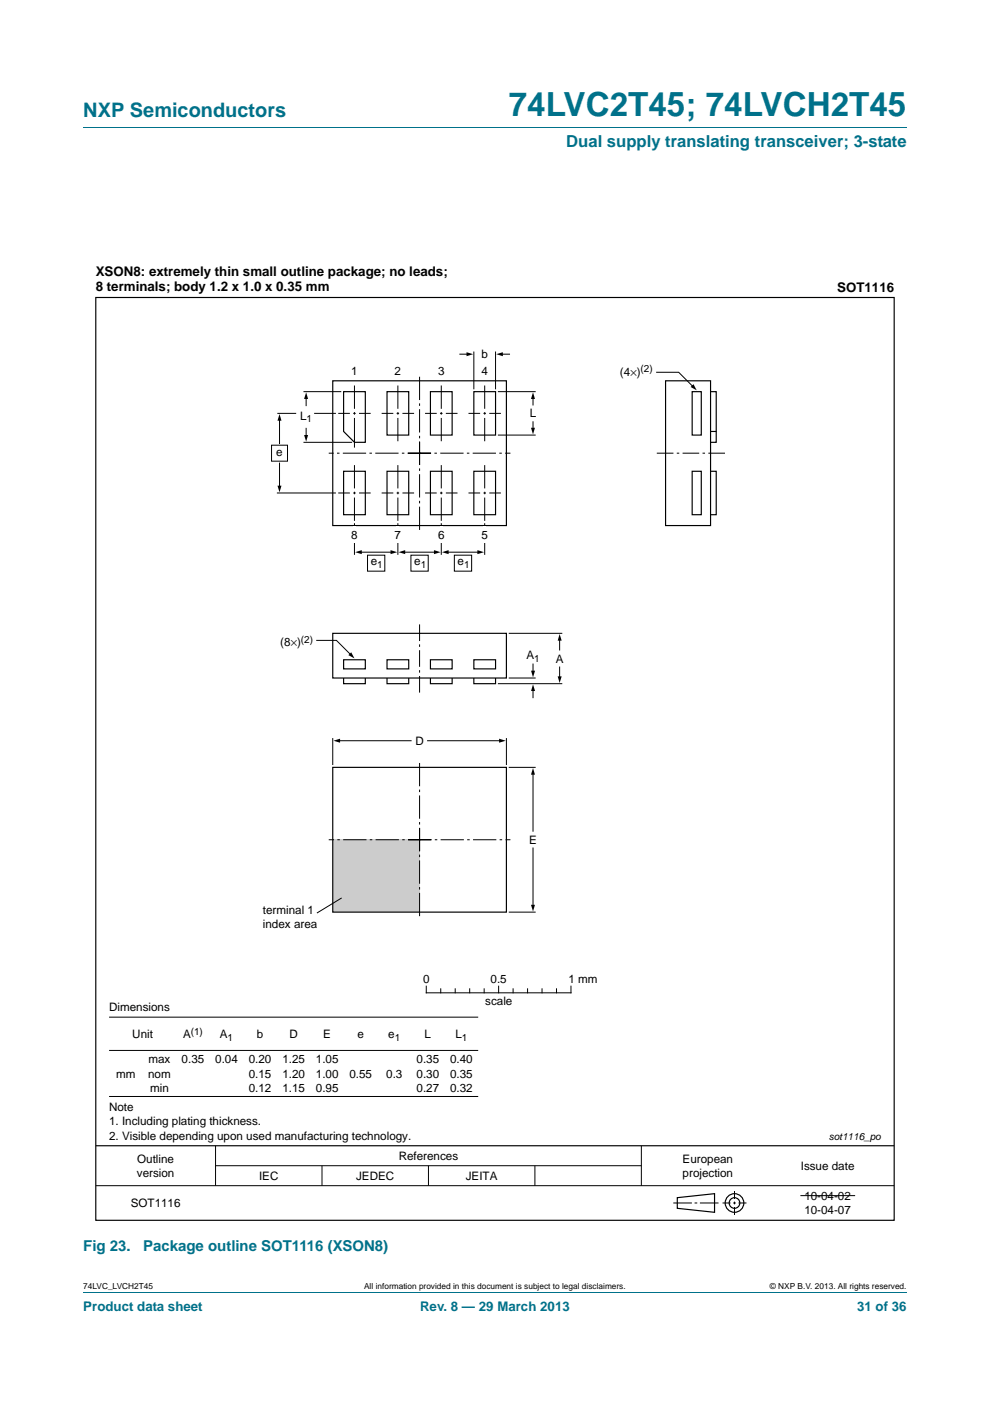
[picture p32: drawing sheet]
<svg xmlns="http://www.w3.org/2000/svg" width="210mm" height="297mm" viewBox="0 0 210 297" stroke-linecap="round" stroke-linejoin="round" font-family="sans-serif">
<defs><g id="words">
<text font-size="7" fill="#00718a" x="107.9" y="24.6">74LVC2T45; 74LVCH2T45</text>
<text font-size="4.2" fill="#00718a" x="17.7" y="24.9">NXP Semiconductors</text>
<text font-size="3.5" fill="#00718a" x="120.1" y="31.1">Dual supply translating transceiver; 3-state</text>
<g font-size="3.2" fill="#00718a">
<text x="17.7" y="265.2">Fig 23.</text>
<text x="30.4" y="265.2">Package outline SOT1116 (XSON8)</text>
</g>
<g font-size="2.8">
<text x="20.3" y="58.6">XSON8: extremely thin small outline package; no leads;</text>
<text x="20.3" y="61.8">8 terminals; body 1.2 x 1.0 x 0.35 mm</text>
<text x="177.6" y="61.9">SOT1116</text>
</g>
<g font-size="2.8" fill="#00718a">
<text x="17.7" y="277.9">Product data sheet</text>
<text x="89.1" y="277.9">Rev. 8 — 29 March 2013</text>
<text x="181.8" y="277.9">31 of 36</text>
</g>
<g font-size="2.5">
<text x="102.1" y="76">b</text>
<text x="74.5" y="79.5">1</text>
<text x="83.7" y="79.5">2</text>
<text x="92.9" y="79.5">3</text>
<text x="102.1" y="79.5">4</text>
<text x="131.5" y="79.6">(4×)</text>
<text x="63.7" y="89">L</text>
<text x="112.4" y="88.5">L</text>
<text x="58.6" y="96.7">e</text>
<text x="74.5" y="114.3">8</text>
<text x="78.7" y="119.9">e</text>
<text x="83.7" y="114.3">7</text>
<text x="87.9" y="119.9">e</text>
<text x="92.9" y="114.3">6</text>
<text x="97.1" y="119.9">e</text>
<text x="102.1" y="114.3">5</text>
<text x="59.5" y="137">(8×)</text>
<text x="111.6" y="139.8">A</text>
<text x="117.9" y="140.5">A</text>
<text x="88.1" y="158">D</text>
<text x="112.2" y="178.9">E</text>
<text x="55.8" y="193.7">terminal 1</text>
<text x="55.8" y="196.7">index area</text>
<text x="89.7" y="208.5">0</text>
<text x="104" y="208.5">0.5</text>
<text x="120.6" y="208.5">1 mm</text>
<text x="23.1" y="214.2">Dimensions</text>
<text x="102.9" y="213.1">scale</text>
<text x="28.1" y="220.2">Unit</text>
<text x="38.8" y="220.2">A</text>
<text x="46.6" y="220.2">A</text>
<text x="54.5" y="220.2">b</text>
<text x="61.4" y="220.2">D</text>
<text x="68.6" y="220.2">E</text>
<text x="75.8" y="220.2">e</text>
<text x="82.4" y="220.2">e</text>
<text x="90.1" y="220.2">L</text>
<text x="96.6" y="220.2">L</text>
<text x="31.5" y="225.5">max</text>
<text x="38.5" y="225.5">0.35</text>
<text x="45.6" y="225.5">0.04</text>
<text x="52.8" y="225.5">0.20</text>
<text x="59.9" y="225.5">1.25</text>
<text x="67" y="225.5">1.05</text>
<text x="88.3" y="225.5">0.35</text>
<text x="95.5" y="225.5">0.40</text>
<text x="24.6" y="228.5">mm</text>
<text x="31.4" y="228.5">nom</text>
<text x="31.8" y="231.5">min</text>
<text x="52.8" y="228.5">0.15</text>
<text x="52.8" y="231.5">0.12</text>
<text x="59.9" y="228.5">1.20</text>
<text x="59.9" y="231.5">1.15</text>
<text x="67" y="228.5">1.00</text>
<text x="67" y="231.5">0.95</text>
<text x="74.1" y="228.5">0.55</text>
<text x="81.9" y="228.5">0.3</text>
<text x="88.3" y="228.5">0.30</text>
<text x="88.3" y="231.5">0.27</text>
<text x="95.5" y="228.5">0.35</text>
<text x="95.5" y="231.5">0.32</text>
<text x="23.1" y="235.6">Note</text>
<text x="23.1" y="238.6">1. Including plating thickness.</text>
<text x="23.1" y="241.6">2. Visible depending upon used manufacturing technology.</text>
<text x="29" y="249.6">version</text>
<text x="29.1" y="246.6">Outline</text>
<text x="54.9" y="250.3">IEC</text>
<text x="75.5" y="250.3">JEDEC</text>
<text x="84.6" y="246">References</text>
<text x="98.8" y="250.3">JEITA</text>
<text x="144.8" y="246.6">European</text>
<text x="144.8" y="249.6">projection</text>
<text x="169.8" y="248">Issue date</text>
<text x="27.7" y="255.9">SOT1116</text>
<text x="170.6" y="254.4">10-04-02</text>
<text x="170.6" y="257.4">10-04-07</text>
</g>
<g font-size="2.1">
<text x="135.9" y="78.9">(2)</text>
<text x="65" y="89.5">1</text>
<text x="80" y="120.4">1</text>
<text x="89.2" y="120.4">1</text>
<text x="98.4" y="120.4">1</text>
<text x="63.8" y="136.3">(2)</text>
<text x="113.3" y="140.3">1</text>
<text x="40.5" y="219.4">(1)</text>
<text x="48.3" y="220.7">1</text>
<text x="83.7" y="220.7">1</text>
<text x="98" y="220.7">1</text>
<text x="175.8" y="241.7">sot1116_po</text>
</g>
<g font-size="1.8">
<text x="17.7" y="273.3">74LVC_LVCH2T45</text>
<text x="77.2" y="273.3">All information provided in this document is subject to legal disclaimers.</text>
<text x="163.3" y="273.3">© NXP B.V. 2013. All rights reserved.</text>
</g>
</g></defs>
<path d="M17.7 27h174.6M17.7 273.9h174.6" fill="none" stroke="#00718a" stroke-width=".21"/>
<g fill="none" stroke="#000" stroke-width=".21">
<path d="M71.8 157.1h15.4M90.7 157.1h15.4M113.1 164v12.2M113.1 179.8v12.3M23.1 215.7h78.3M90.4 209.1v1.4h30.7v-1.4M93.5 209.6v.9M96.6 209.6v.9M99.6 209.6v.9M102.7 209.6v.9M105.8 209.1v1.4M108.8 209.6v.9"/>
<path d="M111.9 209.6v.9M115 209.6v.9M118 209.6v.9M23.1 222.7h78.3M23.1 232.5h78.3M20.3 251.4h169.4M45.7 242.9v8.5M45.7 247.2h90.3M68.3 247.2v4.2M90.9 247.2v4.2M113.5 247.2v4.2M136 242.9v8.5"/>
<path d="M142.8 255.1h4M147.3 255.1h.6M148.5 255.1h3.9M153.2 255.1h1.7M155.5 255.1h.6M155.8 252.5v1.7M155.8 254.8v.5M155.8 255.9v1.7M156.6 255.1h1.7M169.8 253.5h11.6"/>
</g>
<g fill="none" stroke="#000" stroke-width=".25">
<path d="M20.3 63.1h169.4v195.6h-169.4zM20.3 242.9h169.4M143.7 253.9l7.9-.8v3.9l-7.9-.8z"/>
<circle cx="155.8" cy="255.1" r="1.98"/>
<circle cx="155.8" cy="255.1" r="1.13"/>
</g>
<path d="M70.7 157.1l1.4-.5v.9zM105.9 156.6l1.4 .5-1.4 .4zM113.1 162.8l.4 1.4h-.9zM112.6 191.8h.9l-.4 1.4z" fill="#000"/>
<path d="M70.6 178h18.4v15.4h-18.4z" fill="#ccc"/>
<g fill="none" stroke="#000" stroke-width=".21">
<path d="M97.5 75.1h1.7M100.5 74.5v8M105.1 74.5v8M106.4 75.1h1.7M139.3 78.9h4.6l3.1 3.1M57.6 94.4h3.4v3.4h-3.4zM58.8 87.6h4M59.3 88.9v5.1M59.3 98.2v5.1M64.4 93.8h10.3M64.4 83h8M64.9 84.3v1.7"/>
<path d="M64.9 90.8v1.7M66.6 87.6h4.6M75.2 93.2v1.7M105.6 83h8M105.6 92.2h8M113.1 84.3v1.6M113.1 89.4v1.6M58.7 104.5h12.5M75.2 110.9v6.7M76.5 117.1h6.7M78 117.7h3.6v3.4h-3.6zM84.4 110.9v6.7"/>
<path d="M85.7 117.1h6.7M87.2 117.7h3.6v3.4h-3.6zM93.6 110.9v6.7M94.9 117.1h6.7M96.4 117.7h3.6v3.4h-3.6zM102.8 110.9v6.7M67.2 135.8h4.2l3 3M107.9 134.3h11.4M118.7 135.5v2.3M70.6 156.5v5.7M105.6 145h13.7M107.4 156.5v5.7"/>
<path d="M107.9 143.8h5.7M113.1 140.8v1.7M113.1 146.2v1.7M118.7 141.4v2.3M107.9 162.7h5.7M72.5 190.4l-5.3 3.2M107.9 193.4h5.7"/>
</g>
<g fill="none" stroke="#000" stroke-width=".21" stroke-dasharray="4.9 .7 .5 .7" stroke-linecap="butt">
<path d="M75.2 81.7v11.9M75.2 98.6v11.8M84.4 98.6v11.8M84.4 81.7v11.9M86.5 96.1h21.8M89 93.7v18.8M89 98.6v-18.8M91.4 96.1h-21.7M93.6 98.6v11.8M93.6 81.7v11.9M102.8 98.6v11.8M102.8 81.7v11.9"/>
<path d="M86.6 178h21.7M89 175.5v18.8M91.5 178h-21.8M89 180.5v-18.8"/>
</g>
<g fill="none" stroke="#000" stroke-width=".25">
<path d="M70.6 80.7h36.8v30.7h-36.8zM72.9 99.9h4.6v9.2h-4.6zM72.9 83h4.6v10.8h-2.3l-2.3-2.3zM82.1 83h4.6v9.2h-4.6zM82.1 99.9h4.6v9.2h-4.6zM91.3 83h4.6v9.2h-4.6zM91.3 99.9h4.6v9.2h-4.6zM100.5 83h4.6v9.2h-4.6zM100.5 99.9h4.6v9.2h-4.6zM141.2 80.7h9.5v30.7h-9.5zM146.8 83h1.9v9.2h-1.9zM146.8 99.9h1.9v9.2h-1.9z"/>
<path d="M150.7 83h1.2v8.5h-1.2M150.7 99.9h1.2v9.2h-1.2M151.9 91.5v2.3h-1.2M70.6 134.3h36.8v9.5h-36.8zM72.9 139.9h4.6v1.9h-4.6zM82.1 139.9h4.6v1.9h-4.6zM91.3 139.9h4.6v1.9h-4.6zM100.5 139.9h4.6v1.9h-4.6zM72.9 143.8v1.2h4.6v-1.2M82.1 143.8v1.2h4.6v-1.2M91.3 143.8v1.2h4.6v-1.2M100.5 143.8v1.2h4.6v-1.2"/>
<path d="M70.6 162.7h36.8v30.7h-36.8z"/>
</g>
<path d="M139.3 96.1h14.5M89 132.4v14.4" fill="none" stroke="#000" stroke-width=".21" stroke-dasharray="3.5 .7 .5 .7" stroke-linecap="butt"/>
<g fill="#000">
<path d="M99 74.7l1.4 .4-1.4 .4zM105.2 75.1l1.5-.4v.8zM59.3 87.8l.4 1.4h-.8zM64.5 92.2h.8l-.4 1.4zM64.9 83.2l.4 1.4h-.8zM112.6 90.7h.9l-.4 1.4zM113.1 83.2l.4 1.4h-.9zM147.1 81.5l.7 1.3-1.3-.7zM58.9 103h.8l-.4 1.4zM75.3 117.1l1.4-.5v.9zM82.8 116.6l1.4 .5-1.4 .4zM84.5 117.1l1.4-.5v.9z"/>
<path d="M92 116.6l1.5 .5-1.5 .4zM93.7 117.1l1.5-.5v.9zM101.3 116.6l1.4 .5-1.4 .4zM74.5 138.3l.7 1.3-1.3-.7zM118.7 134.4l.4 1.4h-.8zM112.6 142.2h.9l-.4 1.4zM113.1 145.1l.4 1.4h-.9zM118.3 143.4h.8l-.4 1.4z"/>
</g>
<path d="M78.6 87.6h-6.9M87.8 87.6h-6.9M97 87.6h-6.8M106.2 87.6h-6.8M78.6 104.5h-6.9M87.8 104.5h-6.9M97 104.5h-6.8M106.2 104.5h-6.8" fill="none" stroke="#000" stroke-width=".21" stroke-dasharray="2.5 .7 .5 .7" stroke-linecap="butt"/>
<g fill="#fff">
<path d="M102.5 111.6h.6v3.6h-.6z"/>
<path d="M93.3 111.6h.6v3.6h-.6z"/>
<path d="M84.1 111.6h.6v3.6h-.6z"/>
<path d="M74.9 111.6h.5v3.6h-.5z"/>
</g>
<use href="#words"/>
</svg>
